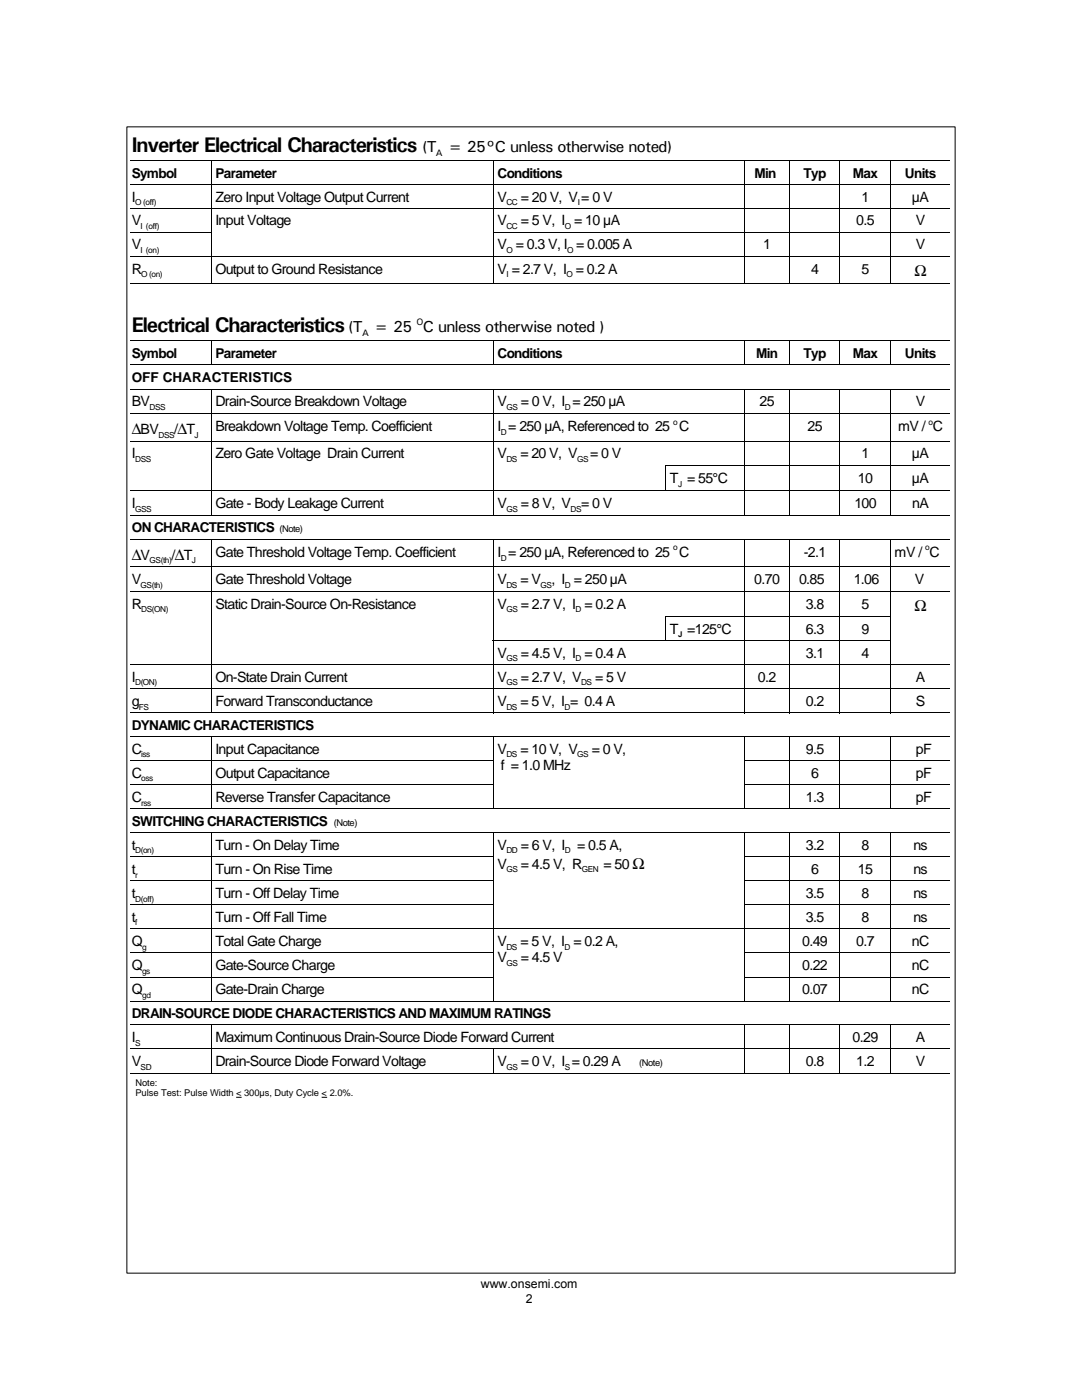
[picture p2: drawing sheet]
<svg xmlns="http://www.w3.org/2000/svg" width="216mm" height="279mm" viewBox="0 0 216 279" stroke-linecap="round" stroke-linejoin="round" font-family="sans-serif">
<defs><g id="words">
<g font-size="4.2">
<text x="26.3" y="30.3">Inverter Electrical Characteristics</text>
<text x="26.3" y="66.3">Electrical Characteristics</text>
</g>
<g font-size="3.2">
<text x="84.2" y="30.3">(T = 25°C unless otherwise noted)</text>
<text x="182.5" y="55.2">Ω</text>
<text x="69.5" y="66.3">(T = 25 C unless otherwise noted )</text>
<text x="26.3" y="86.6">ΔBV</text>
<text x="26.3" y="111.7">ΔV</text>
<text x="182.5" y="122">Ω</text>
</g>
<g font-size="2.8">
<text x="26.3" y="40.2">I</text>
<text x="43" y="40.2">Zero Input Voltage Output Current</text>
<text x="99.3" y="40.2">V</text>
<text x="103.9" y="40.2">= 20 V, V = 0 V</text>
<text x="171.9" y="40.2">1</text>
<text x="181.9" y="40.2">µA</text>
<text x="26.3" y="45">V</text>
<text x="43" y="45">Input Voltage</text>
<text x="99.3" y="45">V</text>
<text x="103.9" y="45">= 5 V, I = 10 µA</text>
<text x="170.9" y="45">0.5</text>
<text x="182.7" y="45">V</text>
<text x="26.3" y="49.8">V</text>
<text x="99.3" y="49.8">V = 0.3 V, I = 0.005 A</text>
<text x="152.3" y="49.8">1</text>
<text x="182.7" y="49.8">V</text>
<text x="26.3" y="54.6">R</text>
<text x="43" y="54.6">Output to Ground Resistance</text>
<text x="99.3" y="54.6">V = 2.7 V, I = 0.2 A</text>
<text x="161.8" y="54.6">4</text>
<text x="171.9" y="54.6">5</text>
<text x="26.3" y="81.1">BV</text>
<text x="43" y="81.1">Drain-Source Breakdown Voltage</text>
<text x="99.3" y="81.1">V</text>
<text x="103.9" y="81.1">= 0 V, I = 250 µA</text>
<text x="151.6" y="81.1">25</text>
<text x="182.7" y="81.1">V</text>
<text x="34.8" y="86.6">/ΔT</text>
<text x="43" y="86.1">Breakdown Voltage Temp. Coefficient</text>
<text x="99.3" y="86.1">I = 250 µA, Referenced to 25 C</text>
<text x="161.1" y="86.1">25</text>
<text x="179.2" y="86.1">mV / C</text>
<text x="26.3" y="91.4">I</text>
<text x="43" y="91.4">Zero Gate Voltage Drain Current</text>
<text x="99.3" y="91.4">V</text>
<text x="103.8" y="91.4">= 20 V, V</text>
<text x="117.7" y="91.4">= 0 V</text>
<text x="171.9" y="91.4">1</text>
<text x="181.9" y="91.4">µA</text>
<text x="26.3" y="101.4">I</text>
<text x="43" y="101.4">Gate - Body Leakage Current</text>
<text x="99.3" y="101.4">V</text>
<text x="103.9" y="101.4">= 8 V, V</text>
<text x="116" y="101.4">= 0 V</text>
<text x="133.7" y="96.4">T = 55°C</text>
<text x="170.5" y="101.4">100</text>
<text x="171.2" y="96.4">10</text>
<text x="181.9" y="96.4">µA</text>
<text x="182" y="101.4">nA</text>
<text x="34.2" y="111.7">/ΔT</text>
<text x="43" y="111.1">Gate Threshold Voltage Temp. Coefficient</text>
<text x="99.3" y="111.1">I = 250 µA, Referenced to 25 C</text>
<text x="160.4" y="111.1">-2.1</text>
<text x="178.5" y="111.1">mV / C</text>
<text x="26.3" y="116.5">V</text>
<text x="43" y="116.5">Gate Threshold Voltage</text>
<text x="99.3" y="116.5">V</text>
<text x="103.8" y="116.5">= V</text>
<text x="110" y="116.5">, I = 250 µA</text>
<text x="150.5" y="116.5">0.70</text>
<text x="159.4" y="116.5">0.85</text>
<text x="170.3" y="116.5">1.06</text>
<text x="182.6" y="116.5">V</text>
<text x="26.3" y="121.5">R</text>
<text x="43" y="121.5">Static Drain-Source On-Resistance</text>
<text x="99.3" y="121.5">V</text>
<text x="103.9" y="121.5">= 2.7 V, I = 0.2 A</text>
<text x="160.8" y="121.5">3.8</text>
<text x="171.9" y="121.5">5</text>
<text x="99.3" y="131.2">V</text>
<text x="103.9" y="131.2">= 4.5 V, I = 0.4 A</text>
<text x="133.7" y="126.4">T =125°C</text>
<text x="160.8" y="126.4">6.3</text>
<text x="160.8" y="131.2">3.1</text>
<text x="171.9" y="126.4">9</text>
<text x="171.9" y="131.2">4</text>
<text x="26.3" y="136">I</text>
<text x="43" y="136">On-State Drain Current</text>
<text x="99.3" y="136">V</text>
<text x="103.9" y="136">= 2.7 V, V</text>
<text x="118.7" y="136">= 5 V</text>
<text x="151.2" y="136">0.2</text>
<text x="182.7" y="136">A</text>
<text x="26.3" y="140.8">g</text>
<text x="43" y="140.8">Forward Transconductance</text>
<text x="99.3" y="140.8">V</text>
<text x="103.8" y="140.8">= 5 V, I = 0.4 A</text>
<text x="160.8" y="140.8">0.2</text>
<text x="182.7" y="140.8">S</text>
<text x="26.3" y="150.4">C</text>
<text x="26.3" y="155.2">C</text>
<text x="43" y="150.4">Input Capacitance</text>
<text x="43" y="155.2">Output Capacitance</text>
<text x="99.3" y="150.4">V</text>
<text x="99.9" y="153.7">f = 1.0 MHz</text>
<text x="103.8" y="150.4">= 10 V, V</text>
<text x="118.1" y="150.4">= 0 V,</text>
<text x="160.8" y="150.4">9.5</text>
<text x="161.8" y="155.2">6</text>
<text x="182.8" y="150.4">pF</text>
<text x="182.8" y="155.2">pF</text>
<text x="26.3" y="160">C</text>
<text x="43" y="160">Reverse Transfer Capacitance</text>
<text x="160.8" y="160">1.3</text>
<text x="182.8" y="160">pF</text>
<text x="26.3" y="169.6">t</text>
<text x="43" y="169.6">Turn - On Delay Time</text>
<text x="99.3" y="169.6">V</text>
<text x="99.3" y="173.4">V</text>
<text x="103.9" y="169.6">= 6 V, I</text>
<text x="103.9" y="173.4">= 4.5 V, R</text>
<text x="115.2" y="169.6">= 0.5 A,</text>
<text x="120.4" y="173.4">= 50 Ω</text>
<text x="160.8" y="169.6">3.2</text>
<text x="171.9" y="169.6">8</text>
<text x="182.2" y="169.6">ns</text>
<text x="26.3" y="174.4">t</text>
<text x="26.3" y="179.2">t</text>
<text x="43" y="174.4">Turn - On Rise Time</text>
<text x="43" y="179.2">Turn - Off Delay Time</text>
<text x="160.8" y="179.2">3.5</text>
<text x="161.8" y="174.4">6</text>
<text x="171.2" y="174.4">15</text>
<text x="171.9" y="179.2">8</text>
<text x="182.2" y="174.4">ns</text>
<text x="182.2" y="179.2">ns</text>
<text x="26.3" y="184">t</text>
<text x="43" y="184">Turn - Off Fall Time</text>
<text x="160.8" y="184">3.5</text>
<text x="171.9" y="184">8</text>
<text x="182.2" y="184">ns</text>
<text x="26.3" y="188.8">Q</text>
<text x="43" y="188.8">Total Gate Charge</text>
<text x="99.3" y="188.8">V</text>
<text x="103.8" y="188.8">= 5 V, I = 0.2 A,</text>
<text x="160.1" y="188.8">0.49</text>
<text x="170.9" y="188.8">0.7</text>
<text x="181.9" y="188.8">nC</text>
<text x="26.3" y="193.6">Q</text>
<text x="43" y="193.6">Gate-Source Charge</text>
<text x="99.3" y="192.1">V</text>
<text x="103.9" y="192.1">= 4.5 V</text>
<text x="160.1" y="193.6">0.22</text>
<text x="181.9" y="193.6">nC</text>
<text x="26.3" y="198.4">Q</text>
<text x="43" y="198.4">Gate-Drain Charge</text>
<text x="160.1" y="198.4">0.07</text>
<text x="181.9" y="198.4">nC</text>
<text x="26.3" y="207.9">I</text>
<text x="43" y="207.9">Maximum Continuous Drain-Source Diode Forward Current</text>
<text x="170.1" y="207.9">0.29</text>
<text x="182.7" y="207.9">A</text>
<text x="26.3" y="212.7">V</text>
<text x="43" y="212.7">Drain-Source Diode Forward Voltage</text>
<text x="99.3" y="212.7">V</text>
<text x="103.9" y="212.7">= 0 V, I = 0.29 A</text>
<text x="160.8" y="212.7">0.8</text>
<text x="170.9" y="212.7">1.2</text>
<text x="182.7" y="212.7">V</text>
</g>
<g font-size="2.7">
<text x="26.3" y="35.4">Symbol</text>
<text x="43" y="35.4">Parameter</text>
<text x="99.3" y="35.4">Conditions</text>
<text x="150.5" y="35.4">Min</text>
<text x="160.4" y="35.4">Typ</text>
<text x="170.2" y="35.4">Max</text>
<text x="180.6" y="35.4">Units</text>
<text x="26.3" y="71.4">Symbol</text>
<text x="43" y="71.4">Parameter</text>
<text x="99.3" y="71.4">Conditions</text>
<text x="150.9" y="71.4">Min</text>
<text x="160.4" y="71.4">Typ</text>
<text x="170.2" y="71.4">Max</text>
<text x="180.6" y="71.4">Units</text>
<text x="26.3" y="76.2">OFF CHARACTERISTICS</text>
<text x="26.3" y="106.2">ON CHARACTERISTICS</text>
<text x="26.3" y="145.6">DYNAMIC CHARACTERISTICS</text>
<text x="26.3" y="164.8">SWITCHING CHARACTERISTICS</text>
<text x="26.3" y="203.2">DRAIN-SOURCE DIODE CHARACTERISTICS AND MAXIMUM RATINGS</text>
</g>
<g font-size="2.5">
<text x="95.9" y="257.1">www.onsemi.com</text>
<text x="104.9" y="260.1">2</text>
</g>
<g font-size="1.9">
<text x="87" y="31.2">A</text>
<text x="83.1" y="64.9">O</text>
<text x="72.3" y="67.1">A</text>
<text x="55.8" y="106.2">(Note)</text>
<text x="66.6" y="164.8">(Note)</text>
<text x="127.6" y="212.7">(Note)</text>
<text x="27" y="216.7">Note:</text>
<text x="27" y="218.8">Pulse Test: Pulse Width &lt; 300µs, Duty Cycle &lt; 2.0%.</text>
</g>
<g font-size="1.7">
<text x="27" y="41">O (off)</text>
<text x="101" y="41">CC</text>
<text x="115.3" y="41">I</text>
<text x="28.1" y="45.7">I (off)</text>
<text x="101" y="45.7">CC</text>
<text x="112.7" y="45.7">O</text>
<text x="28.1" y="50.5">I (on)</text>
<text x="101" y="50.5">O</text>
<text x="113.2" y="50.5">O</text>
<text x="28.2" y="55.4">O (on)</text>
<text x="101" y="55.4">I</text>
<text x="113" y="55.4">O</text>
<text x="29.8" y="81.8">DSS</text>
<text x="101" y="81.8">GS</text>
<text x="112.7" y="81.8">D</text>
<text x="31.6" y="87.3">DSS</text>
<text x="38.8" y="87.3">J</text>
<text x="99.9" y="86.8">D</text>
<text x="134.3" y="84.8">o</text>
<text x="185.3" y="84.8">o</text>
<text x="27" y="92.2">DSS</text>
<text x="101" y="92.2">DS</text>
<text x="115.1" y="92.2">GS</text>
<text x="135.3" y="97.2">J</text>
<text x="27" y="102.2">GSS</text>
<text x="101" y="102.2">GS</text>
<text x="113.8" y="102.2">DS</text>
<text x="29.8" y="112.4">GS(th)</text>
<text x="38.3" y="112.4">J</text>
<text x="99.9" y="111.9">D</text>
<text x="134.3" y="109.8">o</text>
<text x="184.6" y="109.8">o</text>
<text x="28.1" y="117.3">GS(th)</text>
<text x="101" y="117.3">DS</text>
<text x="107.8" y="117.3">GS</text>
<text x="112.7" y="117.3">D</text>
<text x="28.2" y="122.2">DS(ON)</text>
<text x="101" y="122.2">GS</text>
<text x="114.9" y="122.2">D</text>
<text x="101" y="132">GS</text>
<text x="114.9" y="132">D</text>
<text x="27" y="136.7">D(ON)</text>
<text x="101" y="136.7">GS</text>
<text x="116" y="136.7">DS</text>
<text x="27.7" y="141.6">FS</text>
<text x="101" y="141.6">DS</text>
<text x="112.6" y="141.6">D</text>
<text x="28.2" y="151.1">iss</text>
<text x="28.2" y="155.9">oss</text>
<text x="101" y="151.1">DS</text>
<text x="115.2" y="151.1">GS</text>
<text x="28.2" y="160.8">rss</text>
<text x="27" y="170.3">D(on)</text>
<text x="101" y="170.3">DD</text>
<text x="112.7" y="170.3">D</text>
<text x="27" y="175.1">r</text>
<text x="27" y="179.9">D(off)</text>
<text x="101" y="174.1">GS</text>
<text x="116.1" y="174.1">GEN</text>
<text x="27" y="184.7">f</text>
<text x="28.4" y="189.5">g</text>
<text x="101" y="189.5">DS</text>
<text x="112.6" y="189.5">D</text>
<text x="28.4" y="194.3">gs</text>
<text x="101" y="192.8">GS</text>
<text x="28.4" y="199.1">gd</text>
<text x="27" y="208.7">S</text>
<text x="28.1" y="213.5">SD</text>
<text x="101" y="213.5">GS</text>
<text x="112.7" y="213.5">S</text>
</g>
<text font-size="1.6" x="135.3" y="127.2">J</text>
</g></defs>
<g fill="none" stroke="#000" stroke-width=".2">
<path d="M25.3 25.3h165.3v228.8h-165.3zM25.9 32h163.6M25.9 36.8h163.6M42.1 32v24.6M98.4 32v24.6M148.6 32v24.6M157.5 32v24.6M167.6 32v24.6M177.7 32v24.6M25.9 41.6h163.6M25.9 46.4h16.3M25.9 51.2h163.6"/>
<path d="M25.9 56.6h163.6M98.3 46.4h91.2M25.9 68h163.6M25.9 72.8h163.6M25.9 77.6h163.6M42.1 67.9v5M42.1 77.6v25.3M98.4 67.9v5M98.4 77.6v25.3M148.6 67.9v5M148.6 77.6v25.3M157.5 67.9v5"/>
<path d="M157.5 77.6v25.3M167.6 67.9v5M167.6 77.6v25.3M177.7 67.9v5M177.7 77.6v25.3M25.9 82.6h163.6M25.9 88.1h163.6M25.9 97.9h163.6M132.8 92.9h56.7M132.8 92.8v5.2M25.9 102.8h163.6M25.9 107.7h163.6"/>
<path d="M25.9 113.1h163.6M25.9 118h163.6M42.1 107.6v34.6M98.4 107.6v34.7M148.6 107.6v34.7M157.5 107.6v34.7M167.6 107.6v34.7M177.7 107.6v34.7M25.9 132.6h163.6M25.9 137.5h163.6M98.3 127.8h79.5M177.8 123h-45v4.9"/>
<path d="M25.9 142.2h163.6M25.9 147h163.6M25.9 151.8h72.6M25.9 156.6h72.6M42.1 146.9v14.5M98.4 146.9v14.6M148.5 151.8h41M148.5 156.6h41M148.6 146.9v14.6M157.5 146.9v14.6M167.6 146.9v14.6M177.7 146.9v14.6"/>
<path d="M25.9 161.4h163.6M25.9 166.2h163.6M25.9 171h72.6M25.9 175.8h72.6M42.1 166.1v33.8M98.4 166.1v33.8M148.5 171h41M148.5 175.8h41M148.6 166.1v33.8M157.5 166.1v33.8M167.6 166.1v33.8M177.7 166.1v33.8"/>
<path d="M25.9 180.6h72.6M25.9 185.4h163.6M25.9 190.2h72.6M25.9 195h72.6M25.9 199.8h163.6M148.5 180.6h41M148.5 190.2h41M148.5 195h41M25.9 204.6h163.6M25.9 209.3h163.6M25.9 214.2h163.6M42.1 204.5v9.7"/>
<path d="M47.1 219h1.1M64.2 219h1.1M98.4 209.3v4.9M148.6 204.5v9.7M157.5 204.5v9.7M167.6 204.5v9.7M177.7 204.5v9.7"/>
</g>
<use href="#words"/>
</svg>
